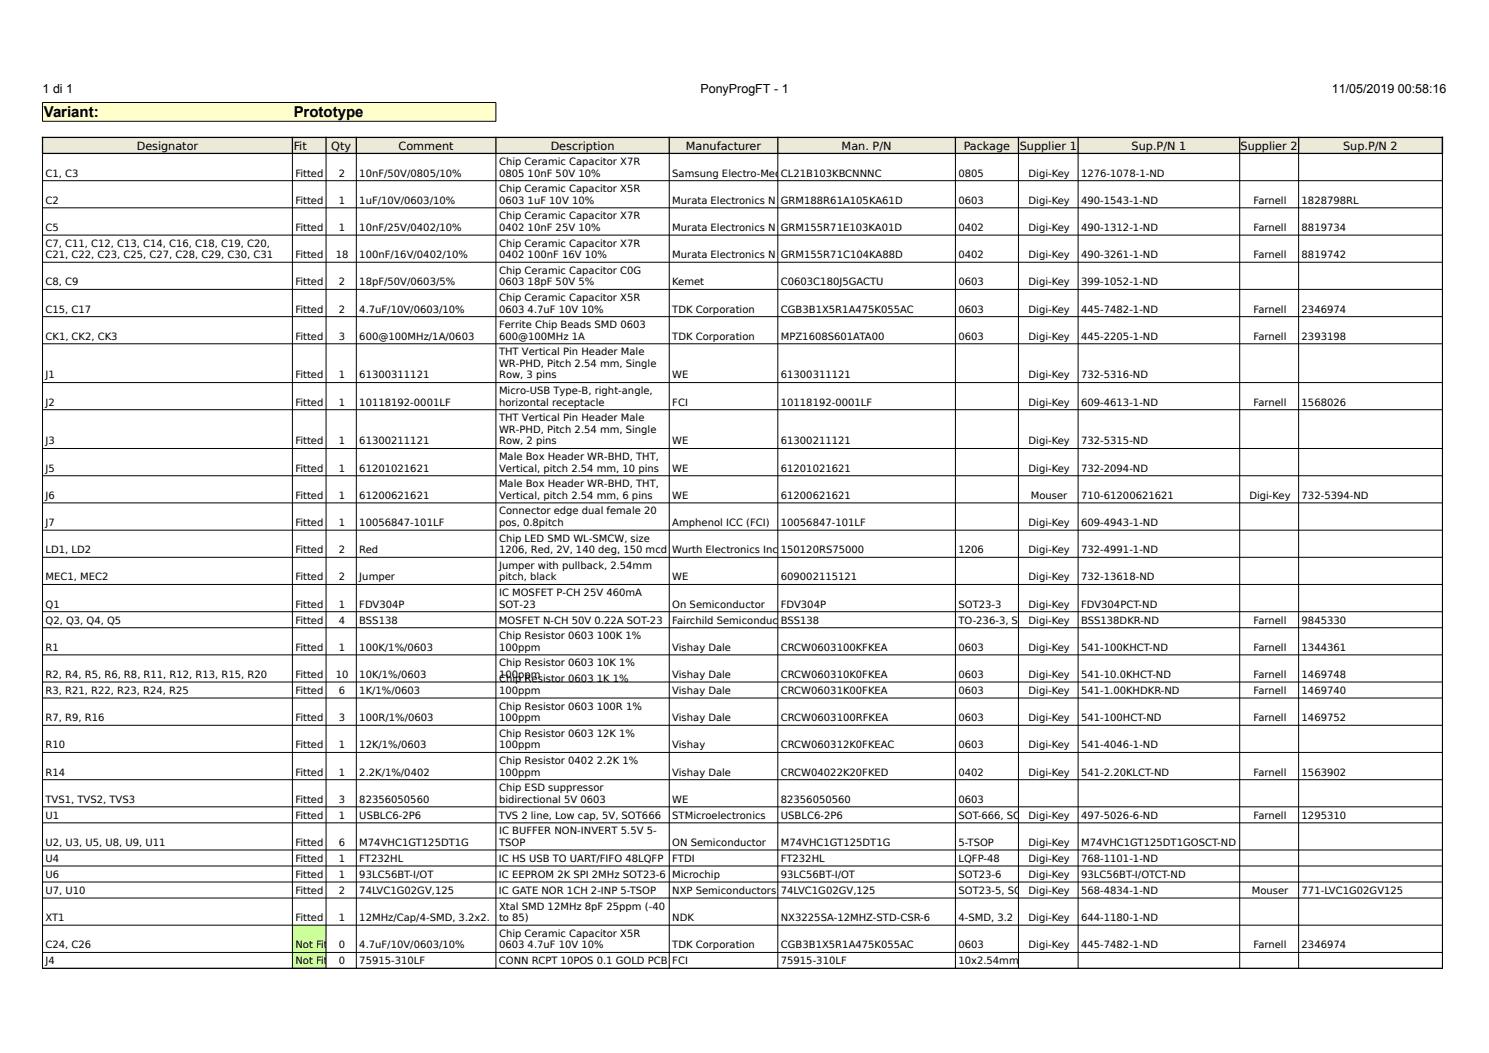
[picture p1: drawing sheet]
<svg xmlns="http://www.w3.org/2000/svg" width="420mm" height="297mm" viewBox="0 0 420 297" stroke-linecap="round" stroke-linejoin="round" font-family="sans-serif">
<defs><g id="words">
<g font-size="4.2">
<text x="12.3" y="33">Variant:</text>
<text x="82.8" y="33">Prototype</text>
</g>
<g font-size="3.5">
<text x="12" y="26.2">1 di 1</text>
<text x="197.6" y="26.2">PonyProgFT - 1</text>
<text x="375.7" y="26.2">11/05/2019</text>
<text x="394.3" y="26.2">00:58:16</text>
</g>
<g font-size="3.2">
<text x="38.6" y="42.2">Designator</text>
<text x="82.8" y="42.2">Fit</text>
<text x="93.4" y="42.2">Qty</text>
<text x="112.4" y="42.2">Comment</text>
<text x="155.3" y="42.2">Description</text>
<text x="193.5" y="42.2">Manufacturer</text>
<text x="237.4" y="42.2">Man. P/N</text>
<text x="271.8" y="42.2">Package</text>
<text x="287.7" y="42.2">Supplier 1</text>
<text x="319.2" y="42.2">Sup.P/N 1</text>
<text x="349.9" y="42.2">Supplier 2</text>
<text x="378.8" y="42.2">Sup.P/N 2</text>
</g>
<g font-size="2.8">
<text x="140.8" y="46.6">Chip Ceramic Capacitor X7R</text>
<text x="12.8" y="49.8">C1, C3</text>
<text x="83.3" y="49.8">Fitted</text>
<text x="95.6" y="49.8">2</text>
<text x="101.4" y="49.8">10nF/50V/0805/10%</text>
<text x="140.8" y="49.8">0805 10nF 50V 10%</text>
<text x="189.6" y="49.8">Samsung Electro-Mec</text>
<text x="220.2" y="49.8">CL21B103KBCNNNC</text>
<text x="270.3" y="49.8">0805</text>
<text x="290.1" y="49.8">Digi-Key</text>
<text x="304.9" y="49.8">1276-1078-1-ND</text>
<text x="12.8" y="57.5">C2</text>
<text x="83.3" y="57.5">Fitted</text>
<text x="95.6" y="57.5">1</text>
<text x="101.4" y="57.5">1uF/10V/0603/10%</text>
<text x="140.8" y="54.2">Chip Ceramic Capacitor X5R</text>
<text x="140.8" y="57.5">0603 1uF 10V 10%</text>
<text x="189.6" y="57.5">Murata Electronics N</text>
<text x="220.2" y="57.5">GRM188R61A105KA61D</text>
<text x="270.3" y="57.5">0603</text>
<text x="290.1" y="57.5">Digi-Key</text>
<text x="304.9" y="57.5">490-1543-1-ND</text>
<text x="353.6" y="57.5">Farnell</text>
<text x="367.1" y="57.5">1828798RL</text>
<text x="12.8" y="65.1">C5</text>
<text x="83.3" y="65.1">Fitted</text>
<text x="95.6" y="65.1">1</text>
<text x="101.4" y="65.1">10nF/25V/0402/10%</text>
<text x="140.8" y="61.9">Chip Ceramic Capacitor X7R</text>
<text x="140.8" y="65.1">0402 10nF 25V 10%</text>
<text x="189.6" y="65.1">Murata Electronics N</text>
<text x="220.2" y="65.1">GRM155R71E103KA01D</text>
<text x="270.3" y="65.1">0402</text>
<text x="290.1" y="65.1">Digi-Key</text>
<text x="304.9" y="65.1">490-1312-1-ND</text>
<text x="353.6" y="65.1">Farnell</text>
<text x="367.1" y="65.1">8819734</text>
<text x="12.8" y="69.6">C7, C11, C12, C13, C14, C16, C18, C19, C20,</text>
<text x="140.8" y="69.6">Chip Ceramic Capacitor X7R</text>
<text x="12.8" y="72.8">C21, C22, C23, C25, C27, C28, C29, C30, C31</text>
<text x="83.3" y="72.8">Fitted</text>
<text x="94.7" y="72.8">18</text>
<text x="101.4" y="72.8">100nF/16V/0402/10%</text>
<text x="140.8" y="72.8">0402 100nF 16V 10%</text>
<text x="140.8" y="77.2">Chip Ceramic Capacitor C0G</text>
<text x="189.6" y="72.8">Murata Electronics N</text>
<text x="220.2" y="72.8">GRM155R71C104KA88D</text>
<text x="270.3" y="72.8">0402</text>
<text x="290.1" y="72.8">Digi-Key</text>
<text x="304.9" y="72.8">490-3261-1-ND</text>
<text x="353.6" y="72.8">Farnell</text>
<text x="367.1" y="72.8">8819742</text>
<text x="12.8" y="80.5">C8, C9</text>
<text x="83.3" y="80.5">Fitted</text>
<text x="95.6" y="80.5">2</text>
<text x="101.4" y="80.5">18pF/50V/0603/5%</text>
<text x="140.8" y="80.5">0603 18pF 50V 5%</text>
<text x="189.6" y="80.5">Kemet</text>
<text x="220.2" y="80.5">C0603C180J5GACTU</text>
<text x="270.3" y="80.5">0603</text>
<text x="290.1" y="80.5">Digi-Key</text>
<text x="304.9" y="80.5">399-1052-1-ND</text>
<text x="12.8" y="88.1">C15, C17</text>
<text x="83.3" y="88.1">Fitted</text>
<text x="95.6" y="88.1">2</text>
<text x="101.4" y="88.1">4.7uF/10V/0603/10%</text>
<text x="140.8" y="84.9">Chip Ceramic Capacitor X5R</text>
<text x="140.8" y="88.1">0603 4.7uF 10V 10%</text>
<text x="189.6" y="88.1">TDK Corporation</text>
<text x="220.2" y="88.1">CGB3B1X5R1A475K055AC</text>
<text x="270.3" y="88.1">0603</text>
<text x="290.1" y="88.1">Digi-Key</text>
<text x="304.9" y="88.1">445-7482-1-ND</text>
<text x="353.6" y="88.1">Farnell</text>
<text x="367.1" y="88.1">2346974</text>
<text x="12.8" y="95.8">CK1, CK2, CK3</text>
<text x="83.3" y="95.8">Fitted</text>
<text x="95.6" y="95.8">3</text>
<text x="101.4" y="95.8">600@100MHz/1A/0603</text>
<text x="140.8" y="92.6">Ferrite Chip Beads SMD 0603</text>
<text x="140.8" y="95.8">600@100MHz 1A</text>
<text x="189.6" y="95.8">TDK Corporation</text>
<text x="220.2" y="95.8">MPZ1608S601ATA00</text>
<text x="270.3" y="95.8">0603</text>
<text x="290.1" y="95.8">Digi-Key</text>
<text x="304.9" y="95.8">445-2205-1-ND</text>
<text x="353.6" y="95.8">Farnell</text>
<text x="367.1" y="95.8">2393198</text>
<text x="140.8" y="100.2">THT Vertical Pin Header Male</text>
<text x="12.8" y="106.7">J1</text>
<text x="83.3" y="106.7">Fitted</text>
<text x="95.6" y="106.7">1</text>
<text x="101.4" y="106.7">61300311121</text>
<text x="140.8" y="103.5">WR-PHD, Pitch 2.54 mm, Single</text>
<text x="140.8" y="106.7">Row, 3 pins</text>
<text x="189.6" y="106.7">WE</text>
<text x="220.2" y="106.7">61300311121</text>
<text x="290.1" y="106.7">Digi-Key</text>
<text x="304.9" y="106.7">732-5316-ND</text>
<text x="140.8" y="111.1">Micro-USB Type-B, right-angle,</text>
<text x="12.8" y="114.4">J2</text>
<text x="83.3" y="114.4">Fitted</text>
<text x="95.6" y="114.4">1</text>
<text x="101.4" y="114.4">10118192-0001LF</text>
<text x="140.8" y="114.4">horizontal receptacle</text>
<text x="140.8" y="118.8">THT Vertical Pin Header Male</text>
<text x="189.6" y="114.4">FCI</text>
<text x="220.2" y="114.4">10118192-0001LF</text>
<text x="290.1" y="114.4">Digi-Key</text>
<text x="304.9" y="114.4">609-4613-1-ND</text>
<text x="353.6" y="114.4">Farnell</text>
<text x="367.1" y="114.4">1568026</text>
<text x="12.8" y="125.4">J3</text>
<text x="83.3" y="125.4">Fitted</text>
<text x="95.6" y="125.4">1</text>
<text x="101.4" y="125.4">61300211121</text>
<text x="140.8" y="122.1">WR-PHD, Pitch 2.54 mm, Single</text>
<text x="140.8" y="125.4">Row, 2 pins</text>
<text x="189.6" y="125.4">WE</text>
<text x="220.2" y="125.4">61300211121</text>
<text x="290.1" y="125.4">Digi-Key</text>
<text x="304.9" y="125.4">732-5315-ND</text>
<text x="140.8" y="129.8">Male Box Header WR-BHD, THT,</text>
<text x="12.8" y="133">J5</text>
<text x="83.3" y="133">Fitted</text>
<text x="95.6" y="133">1</text>
<text x="101.4" y="133">61201021621</text>
<text x="140.8" y="133.1">Vertical, pitch 2.54 mm, 10 pins</text>
<text x="140.8" y="137.4">Male Box Header WR-BHD, THT,</text>
<text x="189.6" y="133">WE</text>
<text x="220.2" y="133">61201021621</text>
<text x="290.1" y="133">Digi-Key</text>
<text x="304.9" y="133">732-2094-ND</text>
<text x="12.8" y="140.7">J6</text>
<text x="83.3" y="140.7">Fitted</text>
<text x="95.6" y="140.7">1</text>
<text x="101.4" y="140.7">61200621621</text>
<text x="140.8" y="140.7">Vertical, pitch 2.54 mm, 6 pins</text>
<text x="189.6" y="140.7">WE</text>
<text x="220.2" y="140.7">61200621621</text>
<text x="290.8" y="140.7">Mouser</text>
<text x="304.9" y="140.7">710-61200621621</text>
<text x="352.4" y="140.7">Digi-Key</text>
<text x="367.1" y="140.7">732-5394-ND</text>
<text x="12.8" y="148.4">J7</text>
<text x="83.3" y="148.4">Fitted</text>
<text x="95.6" y="148.4">1</text>
<text x="101.4" y="148.4">10056847-101LF</text>
<text x="140.8" y="145.1">Connector edge dual female 20</text>
<text x="140.8" y="148.4">pos, 0.8pitch</text>
<text x="189.6" y="148.4">Amphenol ICC (FCI)</text>
<text x="220.2" y="148.4">10056847-101LF</text>
<text x="290.1" y="148.4">Digi-Key</text>
<text x="304.9" y="148.4">609-4943-1-ND</text>
<text x="140.8" y="152.8">Chip LED SMD WL-SMCW, size</text>
<text x="12.8" y="156">LD1, LD2</text>
<text x="83.3" y="156">Fitted</text>
<text x="95.6" y="156">2</text>
<text x="101.4" y="156">Red</text>
<text x="140.8" y="156.1">1206, Red, 2V, 140 deg, 150 mcd</text>
<text x="140.8" y="160.4">Jumper with pullback, 2.54mm</text>
<text x="189.6" y="156">Wurth Electronics Inc.150120RS75000</text>
<text x="270.3" y="156">1206</text>
<text x="290.1" y="156">Digi-Key</text>
<text x="304.9" y="156">732-4991-1-ND</text>
<text x="12.8" y="163.7">MEC1, MEC2</text>
<text x="83.3" y="163.7">Fitted</text>
<text x="95.6" y="163.7">2</text>
<text x="101.4" y="163.7">Jumper</text>
<text x="140.8" y="163.7">pitch, black</text>
<text x="189.6" y="163.7">WE</text>
<text x="220.2" y="163.7">609002115121</text>
<text x="290.1" y="163.7">Digi-Key</text>
<text x="304.9" y="163.7">732-13618-ND</text>
<text x="12.8" y="171.4">Q1</text>
<text x="83.3" y="171.4">Fitted</text>
<text x="95.6" y="171.4">1</text>
<text x="101.4" y="171.4">FDV304P</text>
<text x="140.8" y="168.1">IC MOSFET P-CH 25V 460mA</text>
<text x="140.8" y="171.4">SOT-23</text>
<text x="189.6" y="171.4">On Semiconductor</text>
<text x="220.2" y="171.4">FDV304P</text>
<text x="270.3" y="171.4">SOT23-3</text>
<text x="290.1" y="171.4">Digi-Key</text>
<text x="304.9" y="171.4">FDV304PCT-ND</text>
<text x="12.8" y="175.9">Q2, Q3, Q4, Q5</text>
<text x="83.3" y="175.9">Fitted</text>
<text x="95.6" y="175.9">4</text>
<text x="101.4" y="175.9">BSS138</text>
<text x="140.7" y="175.9">MOSFET N-CH 50V 0.22A SOT-23</text>
<text x="189.6" y="175.9">Fairchild SemiconductBSS138</text>
<text x="270.3" y="175.9">TO-236-3, S</text>
<text x="290.1" y="175.9">Digi-Key</text>
<text x="304.9" y="175.9">BSS138DKR-ND</text>
<text x="353.6" y="175.9">Farnell</text>
<text x="367.1" y="175.9">9845330</text>
<text x="12.8" y="183.5">R1</text>
<text x="83.3" y="183.5">Fitted</text>
<text x="95.6" y="183.5">1</text>
<text x="101.4" y="183.5">100K/1%/0603</text>
<text x="140.8" y="180.3">Chip Resistor 0603 100K 1%</text>
<text x="140.8" y="183.5">100ppm</text>
<text x="189.6" y="183.5">Vishay Dale</text>
<text x="220.2" y="183.5">CRCW0603100KFKEA</text>
<text x="270.3" y="183.5">0603</text>
<text x="290.1" y="183.5">Digi-Key</text>
<text x="304.9" y="183.5">541-100KHCT-ND</text>
<text x="353.6" y="183.5">Farnell</text>
<text x="367.1" y="183.5">1344361</text>
<text x="12.8" y="191.2">R2, R4, R5, R6, R8, R11, R12, R13, R15, R20</text>
<text x="83.3" y="191.2">Fitted</text>
<text x="94.7" y="191.2">10</text>
<text x="101.4" y="191.2">10K/1%/0603</text>
<text x="140.8" y="187.9">Chip Resistor 0603 10K 1%</text>
<text x="140.8" y="191.2">100ppm</text>
<text x="189.6" y="191.2">Vishay Dale</text>
<text x="220.2" y="191.2">CRCW060310K0FKEA</text>
<text x="270.3" y="191.2">0603</text>
<text x="290.1" y="191.2">Digi-Key</text>
<text x="304.9" y="191.2">541-10.0KHCT-ND</text>
<text x="353.6" y="191.2">Farnell</text>
<text x="367.1" y="191.2">1469748</text>
<text x="12.8" y="195.7">R3, R21, R22, R23, R24, R25</text>
<text x="83.3" y="195.7">Fitted</text>
<text x="95.6" y="195.7">6</text>
<text x="101.4" y="195.7">1K/1%/0603</text>
<text x="140.8" y="192.5">Chip Resistor 0603 1K 1%</text>
<text x="140.8" y="195.7">100ppm</text>
<text x="189.6" y="195.7">Vishay Dale</text>
<text x="220.2" y="195.7">CRCW06031K00FKEA</text>
<text x="270.3" y="195.7">0603</text>
<text x="290.1" y="195.7">Digi-Key</text>
<text x="304.9" y="195.7">541-1.00KHDKR-ND</text>
<text x="353.6" y="195.7">Farnell</text>
<text x="367.1" y="195.7">1469740</text>
<text x="12.8" y="203.4">R7, R9, R16</text>
<text x="83.3" y="203.4">Fitted</text>
<text x="95.6" y="203.4">3</text>
<text x="101.4" y="203.4">100R/1%/0603</text>
<text x="140.8" y="200.2">Chip Resistor 0603 100R 1%</text>
<text x="140.8" y="203.4">100ppm</text>
<text x="189.6" y="203.4">Vishay Dale</text>
<text x="220.2" y="203.4">CRCW0603100RFKEA</text>
<text x="270.3" y="203.4">0603</text>
<text x="290.1" y="203.4">Digi-Key</text>
<text x="304.9" y="203.4">541-100HCT-ND</text>
<text x="353.6" y="203.4">Farnell</text>
<text x="367.1" y="203.4">1469752</text>
<text x="140.8" y="207.8">Chip Resistor 0603 12K 1%</text>
<text x="12.8" y="211.1">R10</text>
<text x="83.3" y="211.1">Fitted</text>
<text x="95.6" y="211.1">1</text>
<text x="101.4" y="211.1">12K/1%/0603</text>
<text x="140.8" y="211.1">100ppm</text>
<text x="140.8" y="215.5">Chip Resistor 0402 2.2K 1%</text>
<text x="189.6" y="211.1">Vishay</text>
<text x="220.2" y="211.1">CRCW060312K0FKEAC</text>
<text x="270.3" y="211.1">0603</text>
<text x="290.1" y="211.1">Digi-Key</text>
<text x="304.9" y="211.1">541-4046-1-ND</text>
<text x="12.8" y="218.7">R14</text>
<text x="83.3" y="218.7">Fitted</text>
<text x="95.6" y="218.7">1</text>
<text x="101.4" y="218.7">2.2K/1%/0402</text>
<text x="140.8" y="218.7">100ppm</text>
<text x="189.6" y="218.7">Vishay Dale</text>
<text x="220.2" y="218.7">CRCW04022K20FKED</text>
<text x="270.3" y="218.7">0402</text>
<text x="290.1" y="218.7">Digi-Key</text>
<text x="304.9" y="218.7">541-2.20KLCT-ND</text>
<text x="353.6" y="218.7">Farnell</text>
<text x="367.1" y="218.7">1563902</text>
<text x="12.8" y="226.4">TVS1, TVS2, TVS3</text>
<text x="83.3" y="226.4">Fitted</text>
<text x="95.6" y="226.4">3</text>
<text x="101.4" y="226.4">82356050560</text>
<text x="140.8" y="223.2">Chip ESD suppressor</text>
<text x="140.8" y="226.4">bidirectional 5V 0603</text>
<text x="189.6" y="226.4">WE</text>
<text x="220.2" y="226.4">82356050560</text>
<text x="270.3" y="226.4">0603</text>
<text x="12.8" y="230.9">U1</text>
<text x="83.3" y="230.9">Fitted</text>
<text x="95.6" y="230.9">1</text>
<text x="101.4" y="230.9">USBLC6-2P6</text>
<text x="140.7" y="230.9">TVS 2 line, Low cap, 5V, SOT666</text>
<text x="189.6" y="230.9">STMicroelectronics</text>
<text x="220.2" y="230.9">USBLC6-2P6</text>
<text x="270.3" y="230.9">SOT-666, SO</text>
<text x="290.1" y="230.9">Digi-Key</text>
<text x="304.9" y="230.9">497-5026-6-ND</text>
<text x="353.6" y="230.9">Farnell</text>
<text x="367.1" y="230.9">1295310</text>
<text x="12.8" y="238.6">U2, U3, U5, U8, U9, U11</text>
<text x="83.3" y="238.6">Fitted</text>
<text x="95.6" y="238.6">6</text>
<text x="101.4" y="238.6">M74VHC1GT125DT1G</text>
<text x="140.8" y="235.3">IC BUFFER NON-INVERT 5.5V 5-</text>
<text x="140.8" y="238.6">TSOP</text>
<text x="189.6" y="238.6">ON Semiconductor</text>
<text x="220.2" y="238.6">M74VHC1GT125DT1G</text>
<text x="270.3" y="238.6">5-TSOP</text>
<text x="290.1" y="238.6">Digi-Key</text>
<text x="304.9" y="238.6">M74VHC1GT125DT1GOSCT-ND</text>
<text x="12.8" y="243.1">U4</text>
<text x="83.3" y="243.1">Fitted</text>
<text x="95.6" y="243.1">1</text>
<text x="101.4" y="243.1">FT232HL</text>
<text x="140.7" y="243.1">IC HS USB TO UART/FIFO 48LQFP</text>
<text x="189.6" y="243.1">FTDI</text>
<text x="220.2" y="243.1">FT232HL</text>
<text x="270.3" y="243.1">LQFP-48</text>
<text x="290.1" y="243.1">Digi-Key</text>
<text x="304.9" y="243.1">768-1101-1-ND</text>
<text x="12.8" y="247.6">U6</text>
<text x="83.3" y="247.6">Fitted</text>
<text x="95.6" y="247.6">1</text>
<text x="101.4" y="247.6">93LC56BT-I/OT</text>
<text x="140.7" y="247.6">IC EEPROM 2K SPI 2MHz SOT23-6</text>
<text x="189.6" y="247.6">Microchip</text>
<text x="220.2" y="247.6">93LC56BT-I/OT</text>
<text x="270.3" y="247.6">SOT23-6</text>
<text x="290.1" y="247.6">Digi-Key</text>
<text x="304.9" y="247.6">93LC56BT-I/OTCT-ND</text>
<text x="12.8" y="252.1">U7, U10</text>
<text x="83.3" y="252.1">Fitted</text>
<text x="95.6" y="252.1">2</text>
<text x="101.4" y="252.1">74LVC1G02GV,125</text>
<text x="140.7" y="252.1">IC GATE NOR 1CH 2-INP 5-TSOP</text>
<text x="140.8" y="256.5">Xtal SMD 12MHz 8pF 25ppm (-40</text>
<text x="189.6" y="252.1">NXP Semiconductors</text>
<text x="220.2" y="252.1">74LVC1G02GV,125</text>
<text x="270.3" y="252.1">SOT23-5, SC</text>
<text x="290.1" y="252.1">Digi-Key</text>
<text x="304.9" y="252.1">568-4834-1-ND</text>
<text x="353.1" y="252.1">Mouser</text>
<text x="367.1" y="252.1">771-LVC1G02GV125</text>
<text x="12.8" y="259.8">XT1</text>
<text x="83.3" y="259.8">Fitted</text>
<text x="95.6" y="259.8">1</text>
<text x="101.4" y="259.8">12MHz/Cap/4-SMD, 3.2x2.</text>
<text x="140.8" y="259.8">to 85)</text>
<text x="189.6" y="259.8">NDK</text>
<text x="220.2" y="259.8">NX3225SA-12MHZ-STD-CSR-6</text>
<text x="270.3" y="259.8">4-SMD, 3.2</text>
<text x="290.1" y="259.8">Digi-Key</text>
<text x="304.9" y="259.8">644-1180-1-ND</text>
<text x="12.8" y="267.5">C24, C26</text>
<text x="83.3" y="267.5">Not Fit</text>
<text x="95.6" y="267.5">0</text>
<text x="101.4" y="267.5">4.7uF/10V/0603/10%</text>
<text x="140.8" y="264.1">Chip Ceramic Capacitor X5R</text>
<text x="140.8" y="267.4">0603 4.7uF 10V 10%</text>
<text x="189.6" y="267.5">TDK Corporation</text>
<text x="220.2" y="267.5">CGB3B1X5R1A475K055AC</text>
<text x="270.3" y="267.5">0603</text>
<text x="290.1" y="267.5">Digi-Key</text>
<text x="304.9" y="267.5">445-7482-1-ND</text>
<text x="353.6" y="267.5">Farnell</text>
<text x="367.1" y="267.5">2346974</text>
<text x="12.8" y="272">J4</text>
<text x="83.3" y="272">Not Fit</text>
<text x="95.6" y="272">0</text>
<text x="101.4" y="272">75915-310LF</text>
<text x="140.7" y="272">CONN RCPT 10POS 0.1 GOLD PCB</text>
<text x="189.6" y="272">FCI</text>
<text x="220.2" y="272">75915-310LF</text>
<text x="270.3" y="272">10x2.54mm</text>
</g>
</g></defs>
<path d="M12 28.9h127.9v5.3h-127.9z" fill-rule="evenodd" fill="#ffc"/>
<path d="M12 38.7h394.9v4.6h-394.9z" fill-rule="evenodd" fill="#ece9d8"/>
<g fill="#fff">
<path d="M12 43.3h394.9v217.6h-394.9z" fill-rule="evenodd"/>
<path d="M12 260.9h70.5v12.2h-70.5z" fill-rule="evenodd"/>
</g>
<path d="M82.4 260.9h9.5v12.2h-9.5z" fill-rule="evenodd" fill="#cf9"/>
<path d="M91.9 260.9h315v12.2h-315z" fill-rule="evenodd" fill="#fff"/>
<g fill="none" stroke="#000" stroke-width=".28">
<path d="M12 34.2h127.9M12 34.2v-5.3h127.9v5.3M11.9 51h395M11.9 58.6h395M12 43.1v230.1M82.5 43.1v230.1M92 43.1v230.1M100.5 43.1v230.1M139.9 43.1v230.1M188.8 43.1v230.1M219.4 43.1v230.1M269.5 43.1v230.1"/>
<path d="M287.3 43.1v230.1M304.1 43.1v230.1M349.7 43.1v230.1M366.3 43.1v230.1M406.9 43.1v230.1M11.9 66.3h395M11.9 74h395M11.9 81.6h395M11.9 89.3h395M11.9 97h395M11.9 107.9h395M11.9 115.6h395"/>
<path d="M11.9 126.5h395M11.9 134.2h395M11.9 141.8h395M11.9 149.5h395M11.9 157.2h395M11.9 164.8h395M11.9 172.5h395M11.9 177h395M11.9 184.7h395M11.9 192.4h395M11.9 196.9h395M11.9 204.6h395"/>
<path d="M11.9 212.2h395M11.9 219.9h395M11.9 227.6h395M11.9 232.1h395M11.9 239.7h395M11.9 244.2h395M11.9 248.8h395M11.9 253.3h395M11.9 260.9h395M11.9 268.6h395M11.9 273.1h395"/>
</g>
<g fill="none" stroke="#000" stroke-width=".35">
<path d="M11.8 38.8h395.2M12 38.6v4.8M82.5 38.6v4.8M92 38.6v4.8M100.5 38.6v4.8M139.9 38.6v4.8M188.8 38.6v4.8M219.4 38.6v4.8M269.5 38.6v4.8M287.3 38.6v4.8M304.1 38.6v4.8M349.7 38.6v4.8"/>
<path d="M366.3 38.6v4.8M406.9 38.6v4.8M11.9 43.3h395"/>
</g>
<use href="#words"/>
</svg>
